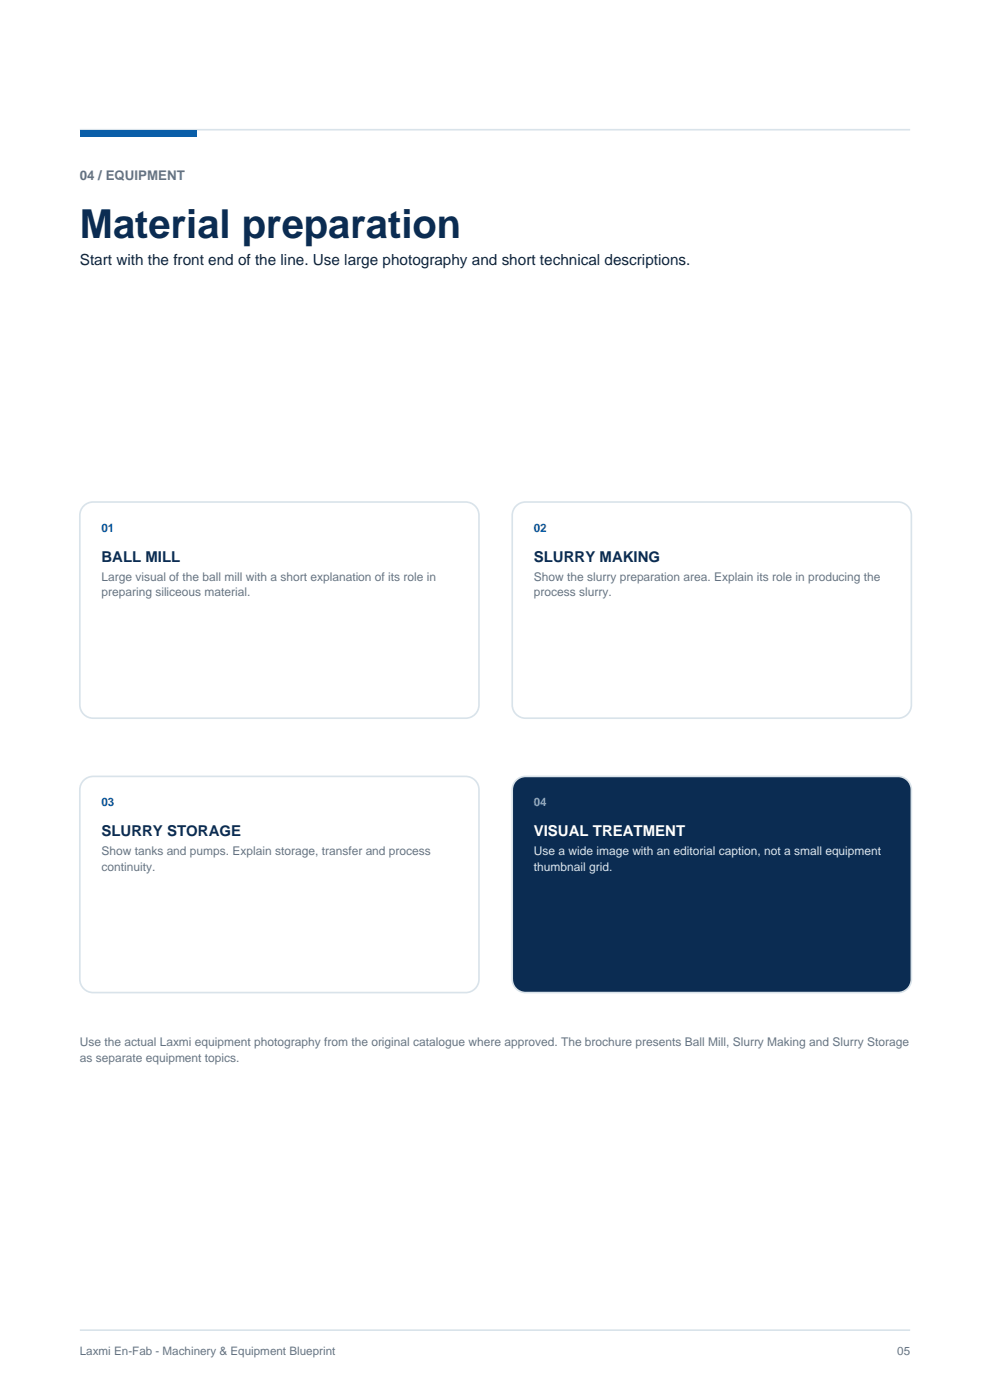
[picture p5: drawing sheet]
<svg xmlns="http://www.w3.org/2000/svg" width="210mm" height="297mm" viewBox="0 0 210 297" stroke-linecap="round" stroke-linejoin="round" font-family="sans-serif">
<defs><g id="words">
<text font-size="8.5" fill="#0b2c52" x="16.9" y="50.4">Material preparation</text>
<text font-size="3.2" fill="#172635" x="16.9" y="56.2">Start with the front end of the line. Use large photography and short technical descriptions.</text>
<g font-size="3.2" fill="#0b2c52">
<text x="21.5" y="119.2">BALL MILL</text>
<text x="113.2" y="119.2">SLURRY MAKING</text>
<text x="21.5" y="177.4">SLURRY STORAGE</text>
</g>
<text font-size="3.2" fill="#fff" x="113.2" y="177.4">VISUAL TREATMENT</text>
<text font-size="2.8" fill="#687582" x="16.9" y="38.1">04 / EQUIPMENT</text>
<g font-size="2.5" fill="#0a5ea8">
<text x="21.5" y="112.9">01</text>
<text x="113.2" y="112.9">02</text>
<text x="21.5" y="171.1">03</text>
</g>
<g font-size="2.5" fill="#687582">
<text x="21.5" y="123.2">Large visual of the ball mill with a short explanation of its role in</text>
<text x="113.2" y="123.2">Show the slurry preparation area. Explain its role in producing the</text>
<text x="21.5" y="126.5">preparing siliceous material.</text>
<text x="113.2" y="126.5">process slurry.</text>
<text x="21.5" y="181.4">Show tanks and pumps. Explain storage, transfer and process</text>
<text x="21.5" y="184.7">continuity.</text>
<text x="16.9" y="221.9">Use the actual Laxmi equipment photography from the original catalogue where approved. The brochure presents Ball Mill, Slurry Making and Slurry Storage</text>
<text x="16.9" y="225.3">as separate equipment topics.</text>
<text x="16.9" y="287.5">Laxmi En-Fab - Machinery &amp; Equipment Blueprint</text>
<text x="190.3" y="287.5">05</text>
</g>
<text font-size="2.5" fill="#73afe1" x="113.2" y="171.1">04</text>
<g font-size="2.5" fill="#d9e8f4">
<text x="113.2" y="181.4">Use a wide image with an editorial caption, not a small equipment</text>
<text x="113.2" y="184.7">thumbnail grid.</text>
</g>
</g></defs>
<path d="M16.9 27.5h176.2" fill="none" stroke="#d9e3ea" stroke-width=".35"/>
<path d="M16.9 27.5h24.7v1.4h-24.7z" fill-rule="evenodd" fill="#0a5ea8"/>
<path d="M17.6 107.6a2.82 2.82 0 0 1 2.2-1.1h79a2.82 2.82 0 0 1 2.8 2.8v40.2a2.82 2.82 0 0 1-2.8 2.9h-79a2.82 2.82 0 0 1-2.9-2.9v-40.2l.1-.6z" fill-rule="evenodd" fill="#fff"/>
<path d="M17.6 107.6a2.82 2.82 0 0 1 2.2-1.1h79a2.82 2.82 0 0 1 2.8 2.8v40.2a2.82 2.82 0 0 1-2.8 2.9h-79a2.82 2.82 0 0 1-2.9-2.9v-40.2l.1-.6z" fill="none" stroke="#d9e3ea" stroke-width=".35"/>
<path d="M109.3 107.6a2.82 2.82 0 0 1 2.2-1.1h79a2.82 2.82 0 0 1 2.8 2.8v40.2a2.82 2.82 0 0 1-2.8 2.9h-79a2.82 2.82 0 0 1-2.8-2.9v-40.2v-.6z" fill-rule="evenodd" fill="#fff"/>
<path d="M109.3 107.6a2.82 2.82 0 0 1 2.2-1.1h79a2.82 2.82 0 0 1 2.8 2.8v40.2a2.82 2.82 0 0 1-2.8 2.9h-79a2.82 2.82 0 0 1-2.8-2.9v-40.2v-.6z" fill="none" stroke="#d9e3ea" stroke-width=".35"/>
<path d="M18 165.3l1.1-.5 .7-.1h79a2.82 2.82 0 0 1 2.8 2.8v40.2a2.82 2.82 0 0 1-2.8 2.9h-79a2.82 2.82 0 0 1-2.9-2.9v-40.2a2.82 2.82 0 0 1 1.1-2.2z" fill-rule="evenodd" fill="#fff"/>
<path d="M18 165.3l1.1-.5 .7-.1h79a2.82 2.82 0 0 1 2.8 2.8v40.2a2.82 2.82 0 0 1-2.8 2.9h-79a2.82 2.82 0 0 1-2.9-2.9v-40.2a2.82 2.82 0 0 1 1.1-2.2z" fill="none" stroke="#d9e3ea" stroke-width=".35"/>
<path d="M109.7 165.3l1.1-.5 .7-.1h79a2.82 2.82 0 0 1 2.8 2.8v40.2a2.82 2.82 0 0 1-2.8 2.9h-79a2.82 2.82 0 0 1-2.8-2.9v-40.2a2.82 2.82 0 0 1 1-2.2z" fill-rule="evenodd" fill="#0b2c52"/>
<path d="M109.7 165.3l1.1-.5 .7-.1h79a2.82 2.82 0 0 1 2.8 2.8v40.2a2.82 2.82 0 0 1-2.8 2.9h-79a2.82 2.82 0 0 1-2.8-2.9v-40.2a2.82 2.82 0 0 1 1-2.2zM16.9 282.2h176.2" fill="none" stroke="#d9e3ea" stroke-width=".35"/>
<use href="#words"/>
</svg>
